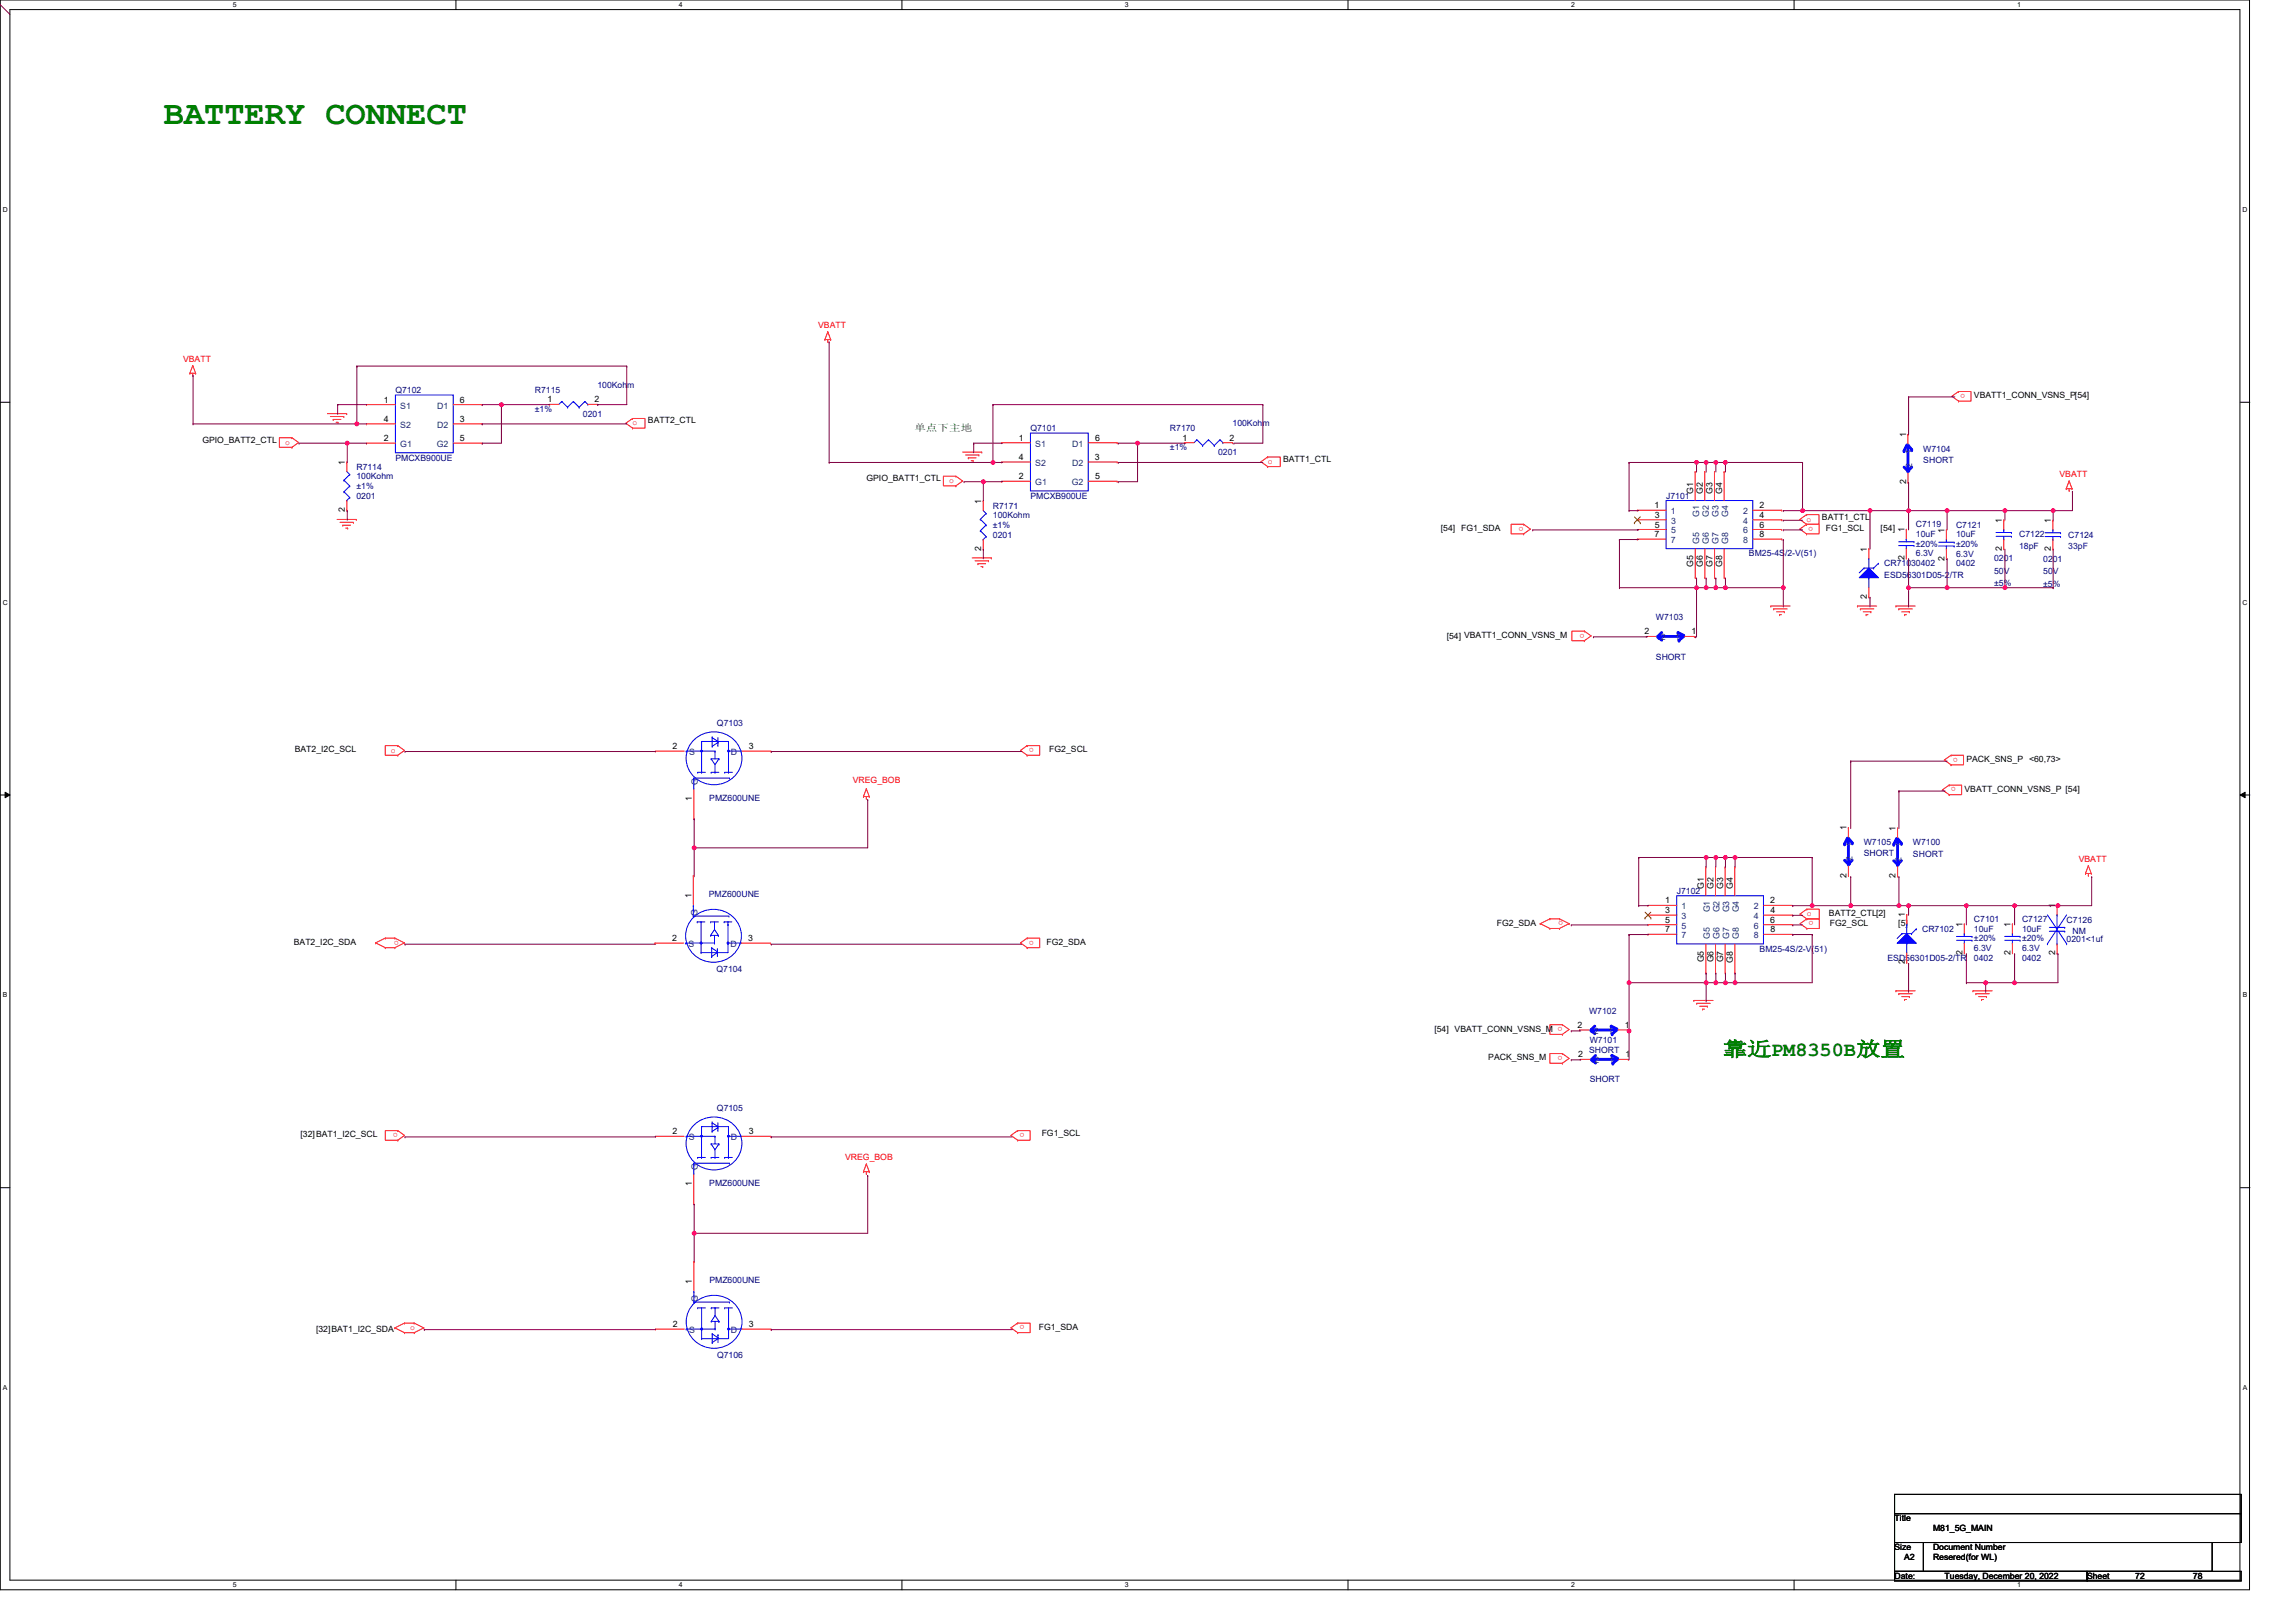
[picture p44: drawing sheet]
<svg xmlns="http://www.w3.org/2000/svg" width="297mm" height="210mm" viewBox="0 0 297 210" stroke-linecap="round" stroke-linejoin="round" font-family="sans-serif">
<defs><g id="words">
<text font-size="4.4" fill="#008000" x="21.2" y="16.1">BATTERY CONNECT</text>
<text font-size="2.6" fill="#008000" x="222.9" y="136.7">级级PM8350B级级</text>
<text font-size="1.2" fill="#008000" x="118.3" y="55.8">网网电电电</text>
<g font-size="1.1" fill="#f00">
<text x="23.7" y="46.8">VBATT</text>
<text x="105.9" y="42.5">VBATT</text>
<text x="254.2" y="51" transform="rotate(180 254.2 51)">o</text>
<text x="36.9" y="57.5">o</text>
<text x="81.8" y="55">o</text>
<text x="122.8" y="62.5">o</text>
<text x="164" y="60">o</text>
<text x="266.4" y="61.7">VBATT</text>
<text x="197.1" y="68.2" transform="rotate(180 197.1 68.2)">o</text>
<text x="233.7" y="67.5">o</text>
<text x="234.6" y="68.2" transform="rotate(180 234.6 68.2)">o</text>
<text x="205" y="82" transform="rotate(180 205 82)">o</text>
<text x="50.6" y="97.4">o</text>
<text x="110.3" y="101.3">VREG_BOB</text>
<text x="133.8" y="96.8" transform="rotate(180 133.8 96.8)">o</text>
<text x="253" y="101.9" transform="rotate(180 253 101.9)">o</text>
<text x="253.3" y="98" transform="rotate(180 253.3 98)">o</text>
<text x="268.9" y="111.5">VBATT</text>
<text x="202.2" y="119.2" transform="rotate(180 202.2 119.2)">o</text>
<text x="233.7" y="118.5">o</text>
<text x="234.6" y="119.2" transform="rotate(180 234.6 119.2)">o</text>
<text x="51.6" y="121.7" transform="rotate(180 51.6 121.7)">o</text>
<text x="133.8" y="121.7" transform="rotate(180 133.8 121.7)">o</text>
<text x="202.1" y="132.9" transform="rotate(180 202.1 132.9)">o</text>
<text x="202.1" y="136.7" transform="rotate(180 202.1 136.7)">o</text>
<text x="51.5" y="146.6" transform="rotate(180 51.5 146.6)">o</text>
<text x="132.5" y="146.6" transform="rotate(180 132.5 146.6)">o</text>
<text x="109.3" y="150.1">VREG_BOB</text>
<text x="53.1" y="172.1">o</text>
<text x="132.5" y="171.5" transform="rotate(180 132.5 171.5)">o</text>
</g>
<g font-size="1.1">
<text x="49.7" y="52.1">1</text>
<text x="59.5" y="52.1">6</text>
<text x="70.8" y="52.1">1</text>
<text x="76.9" y="52.1">2</text>
<text x="255.4" y="51.5">VBATT1_CONN_VSNS_P[54]</text>
<text x="26.2" y="57.3">GPIO_BATT2_CTL</text>
<text x="49.7" y="57.1">2</text>
<text x="49.7" y="54.6">4</text>
<text x="59.5" y="54.6">3</text>
<text x="59.5" y="57.1">5</text>
<text x="83.8" y="54.8">BATT2_CTL</text>
<text x="131.8" y="57">1</text>
<text x="131.8" y="59.5">4</text>
<text x="141.7" y="59.5">3</text>
<text x="141.7" y="57">6</text>
<text x="153" y="57">1</text>
<text x="159.1" y="57">2</text>
<text x="166" y="59.8">BATT1_CTL</text>
<text x="246.6" y="56.6" transform="rotate(-90 246.6 56.6)">1</text>
<text x="44.6" y="60.2" transform="rotate(-90 44.6 60.2)">1</text>
<text x="112.1" y="62.3">GPIO_BATT1_CTL</text>
<text x="126.9" y="65.2" transform="rotate(-90 126.9 65.2)">1</text>
<text x="131.8" y="62">2</text>
<text x="141.7" y="62">5</text>
<text x="214.1" y="65.8">1</text>
<text x="219.1" y="63.9" transform="rotate(-90 219.1 63.9)">G1</text>
<text x="220.3" y="63.9" transform="rotate(-90 220.3 63.9)">G2</text>
<text x="221.6" y="63.9" transform="rotate(-90 221.6 63.9)">G3</text>
<text x="222.8" y="63.9" transform="rotate(-90 222.8 63.9)">G4</text>
<text x="227.6" y="65.8">2</text>
<text x="246.6" y="62.7" transform="rotate(-90 246.6 62.7)">2</text>
<text x="44.6" y="66.3" transform="rotate(-90 44.6 66.3)">2</text>
<text x="126.9" y="71.3" transform="rotate(-90 126.9 71.3)">2</text>
<text x="186.4" y="68.7">[54] FG1_SDA</text>
<text x="214.1" y="69.5">7</text>
<text x="214.1" y="67">3</text>
<text x="214.1" y="68.3">5</text>
<text x="227.6" y="68.3">6</text>
<text x="227.6" y="67">4</text>
<text x="227.6" y="69.5">8</text>
<text x="235.7" y="67.2">BATT1_CTL</text>
<text x="236.2" y="68.7">FG1_SCL</text>
<text x="241.5" y="71.4" transform="rotate(-90 241.5 71.4)">1</text>
<text x="243.3" y="68.7">[54]</text>
<text x="246.4" y="68.9" transform="rotate(-90 246.4 68.9)">1</text>
<text x="251.6" y="68.9" transform="rotate(-90 251.6 68.9)">1</text>
<text x="259" y="67.7" transform="rotate(-90 259 67.7)">1</text>
<text x="259" y="71.3" transform="rotate(-90 259 71.3)">2</text>
<text x="265.3" y="67.7" transform="rotate(-90 265.3 67.7)">1</text>
<text x="265.3" y="71.3" transform="rotate(-90 265.3 71.3)">2</text>
<text x="219.1" y="73.4" transform="rotate(-90 219.1 73.4)">G5</text>
<text x="220.3" y="73.4" transform="rotate(-90 220.3 73.4)">G6</text>
<text x="221.6" y="73.4" transform="rotate(-90 221.6 73.4)">G7</text>
<text x="222.8" y="73.4" transform="rotate(-90 222.8 73.4)">G8</text>
<text x="241.5" y="77.5" transform="rotate(-90 241.5 77.5)">2</text>
<text x="246.4" y="72.5" transform="rotate(-90 246.4 72.5)">2</text>
<text x="251.6" y="72.5" transform="rotate(-90 251.6 72.5)">2</text>
<text x="187.2" y="82.7">[54] VBATT1_CONN_VSNS_M</text>
<text x="212.7" y="82.1">2</text>
<text x="218.8" y="82.1">1</text>
<text x="38.1" y="97.4">BAT2_I2C_SCL</text>
<text x="87" y="97">2</text>
<text x="96.9" y="97">3</text>
<text x="135.8" y="97.4">FG2_SCL</text>
<text x="254.4" y="98.6">PACK_SNS_P &lt;60,73&gt;</text>
<text x="89.5" y="103.7" transform="rotate(-90 89.5 103.7)">1</text>
<text x="238.9" y="107.5" transform="rotate(-90 238.9 107.5)">1</text>
<text x="245.2" y="107.5" transform="rotate(-90 245.2 107.5)">1</text>
<text x="254.2" y="102.5">VBATT_CONN_VSNS_P [54]</text>
<text x="238.9" y="113.6" transform="rotate(-90 238.9 113.6)">2</text>
<text x="245.2" y="113.6" transform="rotate(-90 245.2 113.6)">2</text>
<text x="89.4" y="116.2" transform="rotate(-90 89.4 116.2)">1</text>
<text x="193.7" y="119.8">FG2_SDA</text>
<text x="215.4" y="116.9">1</text>
<text x="215.4" y="118.2">3</text>
<text x="215.4" y="119.4">5</text>
<text x="220.4" y="115.1" transform="rotate(-90 220.4 115.1)">G1</text>
<text x="221.7" y="115.1" transform="rotate(-90 221.7 115.1)">G2</text>
<text x="222.9" y="115.1" transform="rotate(-90 222.9 115.1)">G3</text>
<text x="224.2" y="115.1" transform="rotate(-90 224.2 115.1)">G4</text>
<text x="229" y="116.9">2</text>
<text x="229" y="119.4">6</text>
<text x="229" y="118.2">4</text>
<text x="236.6" y="118.5">BATT2_CTL[2]</text>
<text x="236.7" y="119.8">FG2_SCL</text>
<text x="245.6" y="119.8">[5]</text>
<text x="246.4" y="118.7" transform="rotate(-90 246.4 118.7)">1</text>
<text x="253.9" y="119.9" transform="rotate(-90 253.9 119.9)">1</text>
<text x="260.1" y="119.9" transform="rotate(-90 260.1 119.9)">1</text>
<text x="265.9" y="117.5" transform="rotate(-90 265.9 117.5)">1</text>
<text x="38" y="122.3">BAT2_I2C_SDA</text>
<text x="87" y="121.8">2</text>
<text x="96.8" y="121.8">3</text>
<text x="135.4" y="122.3">FG2_SDA</text>
<text x="215.4" y="120.7">7</text>
<text x="220.4" y="124.6" transform="rotate(-90 220.4 124.6)">G5</text>
<text x="221.7" y="124.6" transform="rotate(-90 221.7 124.6)">G6</text>
<text x="222.9" y="124.6" transform="rotate(-90 222.9 124.6)">G7</text>
<text x="224.2" y="124.6" transform="rotate(-90 224.2 124.6)">G8</text>
<text x="229" y="120.7">8</text>
<text x="246.4" y="124.8" transform="rotate(-90 246.4 124.8)">2</text>
<text x="253.9" y="123.6" transform="rotate(-90 253.9 123.6)">2</text>
<text x="260.1" y="123.6" transform="rotate(-90 260.1 123.6)">2</text>
<text x="265.9" y="123.6" transform="rotate(-90 265.9 123.6)">2</text>
<text x="185.6" y="133.5">[54] VBATT_CONN_VSNS_M</text>
<text x="192.5" y="137.2">PACK_SNS_M</text>
<text x="204.1" y="133">2</text>
<text x="204.2" y="136.8">2</text>
<text x="210.2" y="133">1</text>
<text x="210.3" y="136.8">1</text>
<text x="38.9" y="147.2">[32]BAT1_I2C_SCL</text>
<text x="87" y="146.8">2</text>
<text x="96.9" y="146.8">3</text>
<text x="134.8" y="147.1">FG1_SCL</text>
<text x="89.5" y="153.5" transform="rotate(-90 89.5 153.5)">1</text>
<text x="89.5" y="166.1" transform="rotate(-90 89.5 166.1)">1</text>
<text x="40.9" y="172.3">[32]BAT1_I2C_SDA</text>
<text x="87" y="171.7">2</text>
<text x="96.9" y="171.7">3</text>
<text x="134.4" y="172.1">FG1_SDA</text>
<text x="245.1" y="196.9">Title</text>
<text x="245.1" y="200.6">Size</text>
<text x="246.4" y="201.9">A2</text>
<text x="250.1" y="200.6">Document Number</text>
<text x="250.1" y="201.9">Resered(for WL)</text>
<text x="250.1" y="198.1">M81_5G_MAIN</text>
<text x="245.1" y="204.4">Date:</text>
<text x="251.6" y="204.4">Tuesday, December 20, 2022</text>
<text x="270" y="204.4">Sheet</text>
<text x="276.2" y="204.4">72</text>
<text x="283.7" y="204.4">78</text>
</g>
<g font-size="1.1" fill="#000080">
<text x="51.2" y="50.9">Q7102</text>
<text x="69.2" y="50.8">R7115</text>
<text x="69.2" y="53.3">±1%</text>
<text x="75.4" y="54">0201</text>
<text x="77.3" y="50.2">100Kohm</text>
<text x="51.2" y="59.6">PMCXB900UE</text>
<text x="133.3" y="55.8">Q7101</text>
<text x="151.4" y="55.8">R7170</text>
<text x="151.4" y="58.3">±1%</text>
<text x="157.6" y="58.9">0201</text>
<text x="159.5" y="55.2">100Kohm</text>
<text x="248.8" y="58.5">W7104</text>
<text x="248.8" y="60">SHORT</text>
<text x="46.1" y="60.8">R7114</text>
<text x="46.1" y="62">100Kohm</text>
<text x="46.1" y="63.3">±1%</text>
<text x="46.1" y="64.5">0201</text>
<text x="128.5" y="65.8">R7171</text>
<text x="133.3" y="64.5">PMCXB900UE</text>
<text x="215.6" y="64.5">J7101</text>
<text x="128.5" y="67.1">100Kohm</text>
<text x="128.5" y="68.3">±1%</text>
<text x="128.5" y="69.6">0201</text>
<text x="247.9" y="68.2">C7119</text>
<text x="247.9" y="69.5">10uF</text>
<text x="247.9" y="72">6.3V</text>
<text x="247.9" y="70.7">±20%</text>
<text x="253.1" y="68.3">C7121</text>
<text x="253.1" y="69.6">10uF</text>
<text x="253.1" y="70.8">±20%</text>
<text x="261.2" y="69.5">C7122</text>
<text x="261.2" y="71">18pF</text>
<text x="267.6" y="69.6">C7124</text>
<text x="267.6" y="71.1">33pF</text>
<text x="226.3" y="72">BM25-4S/2-V(51)</text>
<text x="243.8" y="73.3">CR71030402</text>
<text x="243.8" y="74.8">ESD56301D05-2/TR</text>
<text x="253.1" y="73.3">0402</text>
<text x="253.1" y="72">6.3V</text>
<text x="258" y="72.7">0201</text>
<text x="258" y="74.3">50V</text>
<text x="258" y="75.9">±5%</text>
<text x="264.3" y="72.7">0201</text>
<text x="264.3" y="74.3">50V</text>
<text x="264.3" y="75.9">±5%</text>
<text x="214.2" y="80.2">W7103</text>
<text x="214.2" y="85.4">SHORT</text>
<text x="92.8" y="94">Q7103</text>
<text x="91.8" y="103.7">PMZ600UNE</text>
<text x="241.1" y="109.3">W7105</text>
<text x="241.1" y="110.8">SHORT</text>
<text x="247.5" y="109.4">W7100</text>
<text x="247.5" y="110.9">SHORT</text>
<text x="91.7" y="116.1">PMZ600UNE</text>
<text x="216.9" y="115.7">J7102</text>
<text x="255.4" y="119.3">C7101</text>
<text x="261.6" y="119.3">C7127</text>
<text x="267.4" y="119.4">C7126</text>
<text x="92.7" y="125.8">Q7104</text>
<text x="227.6" y="123.2">BM25-4S/2-V(51)</text>
<text x="244.2" y="124.3">ESD56301D05-2/TR</text>
<text x="248.7" y="120.6">CR7102</text>
<text x="255.4" y="120.6">10uF</text>
<text x="255.4" y="124.3">0402</text>
<text x="255.4" y="123.1">6.3V</text>
<text x="255.4" y="121.8">±20%</text>
<text x="261.6" y="120.6">10uF</text>
<text x="261.6" y="124.3">0402</text>
<text x="261.6" y="123.1">6.3V</text>
<text x="261.6" y="121.8">±20%</text>
<text x="267.4" y="121.9">0201&lt;1uf</text>
<text x="268.1" y="120.9">NM</text>
<text x="205.6" y="131.2">W7102</text>
<text x="205.6" y="136.3">SHORT</text>
<text x="205.7" y="135">W7101</text>
<text x="92.8" y="143.8">Q7105</text>
<text x="205.7" y="140.1">SHORT</text>
<text x="91.8" y="153.5">PMZ600UNE</text>
<text x="91.8" y="166">PMZ600UNE</text>
<text x="92.8" y="175.7">Q7106</text>
</g>
<g font-size="1.1" fill="#004080">
<text x="51.8" y="52.9">S1</text>
<text x="56.6" y="52.9">D1</text>
<text x="51.8" y="57.9">G1</text>
<text x="51.8" y="55.4">S2</text>
<text x="56.5" y="57.9">G2</text>
<text x="56.6" y="55.4">D2</text>
<text x="133.9" y="57.8">S1</text>
<text x="138.7" y="57.8">D1</text>
<text x="247.4" y="58.7" transform="rotate(-90 247.4 58.7)">1</text>
<text x="133.9" y="62.8">G1</text>
<text x="133.9" y="60.3">S2</text>
<text x="138.7" y="62.8">G2</text>
<text x="138.7" y="60.3">D2</text>
<text x="247.4" y="60.6" transform="rotate(-90 247.4 60.6)">2</text>
<text x="216.2" y="66.5">1</text>
<text x="216.2" y="70.3">7</text>
<text x="216.2" y="67.8">3</text>
<text x="216.2" y="69">5</text>
<text x="219.8" y="66.9" transform="rotate(-90 219.8 66.9)">G1</text>
<text x="219.8" y="70.4" transform="rotate(-90 219.8 70.4)">G5</text>
<text x="221.1" y="66.9" transform="rotate(-90 221.1 66.9)">G2</text>
<text x="221.1" y="70.4" transform="rotate(-90 221.1 70.4)">G6</text>
<text x="222.3" y="66.9" transform="rotate(-90 222.3 66.9)">G3</text>
<text x="222.3" y="70.4" transform="rotate(-90 222.3 70.4)">G7</text>
<text x="223.6" y="66.9" transform="rotate(-90 223.6 66.9)">G4</text>
<text x="223.6" y="70.4" transform="rotate(-90 223.6 70.4)">G8</text>
<text x="225.5" y="66.5">2</text>
<text x="225.5" y="69">6</text>
<text x="225.5" y="67.8">4</text>
<text x="225.5" y="70.3">8</text>
<text x="214.9" y="82.9">2</text>
<text x="216.7" y="82.9">1</text>
<text x="89.1" y="97.7">S</text>
<text x="90.3" y="101.6" transform="rotate(-90 90.3 101.6)">G</text>
<text x="94.6" y="97.7">D</text>
<text x="239.7" y="109.6" transform="rotate(-90 239.7 109.6)">1</text>
<text x="239.7" y="111.5" transform="rotate(-90 239.7 111.5)">2</text>
<text x="246" y="109.6" transform="rotate(-90 246 109.6)">1</text>
<text x="246" y="111.5" transform="rotate(-90 246 111.5)">2</text>
<text x="90.2" y="118.6" transform="rotate(-90 90.2 118.6)">G</text>
<text x="217.5" y="117.7">1</text>
<text x="217.6" y="118.9">3</text>
<text x="221.2" y="118.1" transform="rotate(-90 221.2 118.1)">G1</text>
<text x="222.5" y="118.1" transform="rotate(-90 222.5 118.1)">G2</text>
<text x="223.7" y="118.1" transform="rotate(-90 223.7 118.1)">G3</text>
<text x="225" y="118.1" transform="rotate(-90 225 118.1)">G4</text>
<text x="226.9" y="117.7">2</text>
<text x="226.9" y="118.9">4</text>
<text x="89.1" y="122.6">S</text>
<text x="94.5" y="122.6">D</text>
<text x="217.5" y="121.4">7</text>
<text x="217.6" y="120.2">5</text>
<text x="221.2" y="121.5" transform="rotate(-90 221.2 121.5)">G5</text>
<text x="222.5" y="121.5" transform="rotate(-90 222.5 121.5)">G6</text>
<text x="223.7" y="121.6" transform="rotate(-90 223.7 121.6)">G7</text>
<text x="225" y="121.6" transform="rotate(-90 225 121.6)">G8</text>
<text x="226.9" y="120.2">6</text>
<text x="226.9" y="121.4">8</text>
<text x="206.2" y="133.8">2</text>
<text x="206.3" y="137.6">2</text>
<text x="208.1" y="133.8">1</text>
<text x="208.2" y="137.6">1</text>
<text x="89.1" y="147.6">S</text>
<text x="94.6" y="147.6">D</text>
<text x="90.3" y="151.4" transform="rotate(-90 90.3 151.4)">G</text>
<text x="89.2" y="172.5">S</text>
<text x="90.3" y="168.5" transform="rotate(-90 90.3 168.5)">G</text>
<text x="94.6" y="172.5">D</text>
</g>
<g font-size=".9">
<text x="30.1" y=".9">5</text>
<text x="87.8" y=".9">4</text>
<text x="145.5" y=".9">3</text>
<text x="203.2" y=".9">2</text>
<text x="261" y=".9">1</text>
<text x=".3" y="27.4">D</text>
<text x="290.1" y="27.4">D</text>
<text x=".3" y="78.3">C</text>
<text x="290.1" y="78.3">C</text>
<text x=".3" y="129.1">B</text>
<text x="290.1" y="129.1">B</text>
<text x=".3" y="179.9">A</text>
<text x="290.1" y="179.9">A</text>
<text x="30.1" y="205.4">5</text>
<text x="87.8" y="205.4">4</text>
<text x="145.5" y="205.4">3</text>
<text x="203.2" y="205.4">2</text>
<text x="261" y="205.4">1</text>
</g>
</g></defs>
<path d="M0 0h291v205.7h-291zM1.3 1.2h288.5v203.3h-288.5z" fill="none" stroke="#000" stroke-width=".13"/>
<g fill="#fff">
<path d="M30.1 .1h.5v1h-.5z"/>
<path d="M30.1 204.6h.5v1h-.5z"/>
</g>
<path d="M59 0v1.2M59 204.5v1.2" fill="none" stroke="#000" stroke-width=".13"/>
<g fill="#fff">
<path d="M87.8 .1h.5v1h-.5z"/>
<path d="M87.8 204.6h.5v1h-.5z"/>
</g>
<path d="M116.7 0v1.2M116.7 204.5v1.2" fill="none" stroke="#000" stroke-width=".13"/>
<g fill="#fff">
<path d="M145.5 .1h.5v1h-.5z"/>
<path d="M145.5 204.6h.5v1h-.5z"/>
</g>
<path d="M174.4 0v1.2M174.4 204.5v1.2" fill="none" stroke="#000" stroke-width=".13"/>
<g fill="#fff">
<path d="M203.2 .1h.5v1h-.5z"/>
<path d="M203.2 204.6h.5v1h-.5z"/>
</g>
<path d="M232.1 0v1.2M232.1 204.5v1.2" fill="none" stroke="#000" stroke-width=".13"/>
<g fill="#fff">
<path d="M261 .1h.5v1h-.5z"/>
<path d="M261 204.6h.5v1h-.5z"/>
<path d="M.3 26.6h.7v1h-.7z"/>
<path d="M290.1 26.6h.7v1h-.7z"/>
<path d="M.3 77.5h.7v1h-.7z"/>
<path d="M290.1 77.5h.7v1h-.7z"/>
</g>
<path d="M0 52.1h1.3M289.8 52.1h1.3" fill="none" stroke="#000" stroke-width=".13"/>
<g fill="#fff">
<path d="M.3 128.3h.6v1h-.6z"/>
<path d="M290.1 128.3h.6v1h-.6z"/>
</g>
<path d="M0 102.9h1.3M.7 102.5l.6 .4-.6 .3zM289.8 102.9l.7-.4v.7zM289.8 102.9h1.3" fill="none" stroke="#000" stroke-width=".13"/>
<path d="M.7 102.5l.6 .4-.6 .3zM289.8 102.9l.7-.4v.7z" fill="#000"/>
<g fill="#fff">
<path d="M.3 179.1h.6v1h-.6z"/>
<path d="M290.1 179.1h.6v1h-.6z"/>
</g>
<path d="M0 153.7h1.3M289.8 153.7h1.3M245.1 193.4h44.8v2.5h-44.8zM245.1 195.9h44.8v3.7h-44.8zM245.1 199.6h3.7v3.7h-3.7zM245.1 199.6h3.7v3.8h-3.7zM248.8 199.6h37.4v3.7h-37.4zM248.8 199.6h37.4v3.8h-37.4zM245.1 203.3h24.9v1.3h-24.9zM245.1 203.4h24.9v1.2h-24.9zM270 203.3h19.9v1.3h-19.9zM270 203.4h19.9v1.2h-19.9z" fill="none" stroke="#000" stroke-width=".13"/>
<g fill="none" stroke="#f00" stroke-width=".13">
<path d="M24.6 48.3h.1M24.6 48.3h.7M24.9 48.5h.1M24.9 47.3h.1M24.9 48.3v.2M24.9 47.3l-.3 1M24.9 47.3l.4 1M25.3 48.3h.1M37.8 56.6h.1M37.8 57.9h.1M37.8 56.6h-1.7v1.3h1.7M37.8 56.6l.8 .7-.8 .6"/>
<path d="M42.4 53.5h2.5M42.7 53.9h1.8M43.1 54.3h.1M43.1 54.3h1M43.5 54.7h.2M43.7 54.7h.1M44.5 53.9h.1M44.9 53.5h.1M81.8 54.2h.1M81.8 55.4h.1M81.8 54.2h1.6v1.2h-1.6M81.8 54.2l-.8 .6 .8 .6"/>
<path d="M106.7 43.9h.1M106.7 43.9h.8M107.1 44.2h.1M107.1 42.9h.1M107.1 43.9v.3M107.1 42.9l-.4 1M107.1 42.9l.4 1M107.5 43.9h.1M124.5 58.5h2.5M124.9 58.9h1.7M125.3 59.3h.1M125.3 59.3h1"/>
<path d="M125.6 59.6h.3M125.9 59.6h.1M126.6 58.9h.1M127 58.5h.1M164 59.1h.1M164 59.1h1.6v1.3h-1.6M164 59.1l-.9 .7 .9 .6M253.4 51.9h.1M253.4 50.7h.1M253.4 50.7h1.6v1.2h-1.6M253.4 50.7l-.9 .6 .9 .6M43.6 67.2h2.5"/>
<path d="M44 67.6h1.7M44.4 68h.1M44.4 68h1M44.7 68.3h.3M45 68.3h.1M45.7 67.6h.1M46.1 67.2h.1M123.7 61.6h.1M123.7 62.9h.1M123.7 61.6h-1.6v1.3h1.6M123.7 61.6l.8 .7-.8 .6M125.8 72.2h2.5"/>
<path d="M126.1 72.6h1.8M126.5 73h.1M126.5 73h1M126.9 73.3h.2M127.1 73.3h.1M127.9 72.6h.1M128.3 72.2h.1M164 60.4h.1M197.1 69.1h.1M197.1 67.8h.1M197.1 67.8h-1.6v1.3h1.6M197.1 67.8l.9 .7-.9 .6"/>
<path d="M229.1 78.4h.1M229.1 78.4h2.5M229.5 78.8h.1M229.5 78.8h1.7M229.8 79.2h1M230.2 79.5h.1M230.2 79.5h.3M230.8 79.2h.1M233.7 66.6h.1M233.7 67.8h.1M233.7 66.6h1.6v1.2h-1.6M233.7 66.6l-.9 .6 .9 .6"/>
<path d="M233.7 69.1h.1M233.7 67.8h1.6v1.3h-1.6M233.7 67.8l-.9 .7 .9 .6M240.3 78.4h.1M240.3 78.4h2.5M240.7 78.8h.1M240.7 78.8h1.7M241.1 79.2h.9M241.4 79.5h.1M241.4 79.5h.3M242 79.2h.1M245.3 78.4h.1"/>
<path d="M245.3 78.4h2.5M245.7 78.8h.1M245.7 78.8h1.7M246 79.2h1M246.4 79.5h.1M246.4 79.5h.2M247 79.2h.1M267.3 63.2h.1M267.3 63.2h.8M267.7 63.5h.1M267.7 62.2h.1M267.7 63.2v.3"/>
<path d="M267.7 62.2l-.4 1M267.7 62.2l.4 1M268.1 63.2h.1M51.5 96.5h.1M51.5 97.7h.1M51.5 96.5h-1.7v1.2h1.7M51.5 96.5l.8 .6-.8 .6M132.9 97.7h.1M132.9 96.5h.1M132.9 96.5h1.6v1.2h-1.6M132.9 96.5l-.9 .6 .9 .6M205 82.9h.1"/>
<path d="M205 81.7h.1M205 81.7h-1.6v1.2h1.6M205 81.7l.8 .6-.8 .6M252.4 99h.1M252.4 97.7h.1M252.4 97.7h1.6v1.3h-1.6M252.4 97.7l-.9 .7 .9 .6M111.7 103.1h.1M111.7 103.1h.8M112.1 103.3h.1M112.1 102.1h.1M112.1 103.1v.2"/>
<path d="M112.1 102.1l-.4 1M112.1 102.1l.4 1M112.5 103.1h.1M199.3 119.5h.1M199.3 119.5l1.2 .7M200.5 118.9h.1M200.5 118.9h1.2M200.5 118.9l-1.2 .6M201.7 118.9h.1M201.7 118.9l1.3 .6M203 119.5h.1M203 119.5l-1.3 .7"/>
<path d="M233.7 117.7h.1M233.7 118.9h.1M233.7 117.7h1.7v1.2h-1.7M233.7 117.7l-.8 .6 .8 .6M233.8 118.9h.1M233.8 118.9h1.6v1.3h-1.6M233.8 118.9l-.9 .6 .9 .7M252.2 102.8h.1M252.2 101.6h.1M252.2 101.6h1.6v1.2h-1.6M252.2 101.6l-.9 .6 .9 .6M269.8 113h.1"/>
<path d="M269.8 113h.8M270.2 113.3h.1M270.2 112h.1M270.2 113v.3M270.2 112l-.4 1M270.2 112l.4 1M270.6 113h.1M48.6 122h.1M48.6 122l1.2 .6M49.8 122.6h.1M49.8 121.4h.1M49.8 122.6h1.3"/>
<path d="M49.8 121.4h1.3M49.8 121.4l-1.2 .6M51.1 122.6h.1M51.1 121.4h.1M51.1 121.4l1.2 .6M52.3 122h.1M52.3 122l-1.2 .6M132.9 122.6h.1M132.9 121.4h.1M132.9 121.4h1.6v1.2h-1.6M132.9 121.4l-.9 .6 .9 .6M200.5 120.2h.1"/>
<path d="M200.5 120.2h1.2M201.7 120.2h.1M202.1 133.9h.1M202.1 132.6h.1M202.1 132.6h-1.6v1.3h1.6M202.1 132.6l.9 .6-.9 .7M202.1 137.6h.1M202.1 136.3h.1M202.1 136.3h-1.6v1.3h1.6M202.1 136.3l.9 .7-.9 .6M219.1 129.5h.1M219.1 129.5h2.5"/>
<path d="M219.5 129.8h.1M219.5 129.8h1.8M219.9 130.2h1M220.3 130.6h.1M220.3 130.6h.2M220.9 130.2h.1M233.8 120.2h.1M245.3 128.2h.1M245.3 128.2h2.5M245.7 128.6h.1M245.7 128.6h1.7M246 129h1"/>
<path d="M246.4 129.3h.1M246.4 129.3h.3M247 129h.1M255.2 128.2h.1M255.2 128.2h2.5M255.6 128.6h.1M255.6 128.6h1.8M256 129h1M256.4 129.3h.1M256.4 129.3h.2M257 129h.1M51.5 147.6h.1"/>
<path d="M51.5 146.3h.1M51.5 146.3h-1.7v1.3h1.7M51.5 146.3l.8 .6-.8 .7M111.7 151.6h.1M111.7 151.6h.8M112.1 151.9h.1M112.1 150.6h.1M112.1 151.6v.3M112.1 150.6l.4 1M112.1 150.6l-.4 1M112.5 151.6h.1M131.7 147.6h.1"/>
<path d="M131.7 146.3h.1M131.7 146.3h1.6v1.3h-1.6M131.7 146.3l-.9 .6 .9 .7M51.1 171.8h.1M51.1 171.8l1.2 .7M52.3 171.2h.1M52.3 172.5h.1M52.3 171.2h1.3M52.3 171.2l-1.2 .6M52.3 172.5h1.3M53.6 171.2h.1M53.6 172.5h.1"/>
<path d="M53.6 171.2l1.2 .6M54.8 171.8h.1M54.8 171.8l-1.2 .7M131.7 172.5h.1M131.7 171.2h.1M131.7 171.2h1.6v1.3h-1.6M131.7 171.2l-.9 .6 .9 .7"/>
</g>
<path d="M0 .6h.1M0 .6l1.3 1.3" fill="none" stroke="#800040" stroke-width=".13"/>
<path d="M239.6 111.3l-.3 .4" fill="none" stroke="#00f" stroke-width=".37"/>
<circle cx="239.3" cy="111.7" r=".18" fill="#00f"/>
<path d="M238.6 111.3l.5 .5" fill="none" stroke="#00f" stroke-width=".37"/>
<circle cx="239.1" cy="111.8" r=".18" fill="#00f"/>
<path d="M239.1 108.7v2.7" fill="none" stroke="#00f" stroke-width=".37"/>
<circle cx="239.1" cy="111.4" r=".18" fill="#00f"/>
<path d="M239.1 108.5l.5 .6" fill="none" stroke="#00f" stroke-width=".37"/>
<circle cx="239.6" cy="109.1" r=".18" fill="#00f"/>
<path d="M239 108.5l-.4 .7" fill="none" stroke="#00f" stroke-width=".37"/>
<circle cx="238.6" cy="109.2" r=".18" fill="#00f"/>
<path d="M239.1 107.1h.1M239.1 107.1v1.2M239.1 113.3h.1M239.1 112.1v1.2" fill="none" stroke="#f00" stroke-width=".13"/>
<g fill="none" stroke="#00f" stroke-width=".13">
<path d="M89.7 118.4h.1M89.7 118.6h.1M89.7 117.2h.1M89.7 117.2v1.4M89.7 118.6h4.6M89.8 118.7a3.6 3.6 0 0 1 4.1-.7 3.6 3.6 0 0 1 1.9 3.8 3.6 3.6 0 0 1-3.8 2.7 3.6 3.6 0 0 1-3.3-3.4 3.3 3.3 0 0 1 1.1-2.4zM90.2 119.3h.1M90.2 119.3h1M90.7 119.3h.1M90.7 119.3v4M91.9 119.3h.1M91.9 119.3h1"/>
<path d="M92.4 119.3h.1M92.4 119.3v1M93.7 119.3h.1M93.7 119.3h1M94.2 119.3h.1M94.2 119.7h.1M94.2 119.3v4h-3.5M94.3 118.6h.1M88.7 122h.1M88.7 122h3.7M90.7 123.3h.1M91.9 121h.1"/>
<path d="M91.9 121h1M92.1 123.8h.1M92.1 122.7h.1M92.1 122.7v1.2M92.1 122.7l.7 .5M92.4 122h.1M92.4 120.3l.5 .7M92.4 121v1M92.4 120.3l-.5 .7M92.8 123.2h.1M92.8 122.8h.1M92.8 123.3l-.7 .5"/>
<path d="M92.8 122.8v1M92.9 121h.1M94.2 122h.1M94.2 122h1.7"/>
</g>
<circle cx="94.2" cy="122" r=".12" fill="#00f"/>
<circle cx="94.2" cy="122" r=".12" fill="none" stroke="#00f" stroke-width=".13"/>
<circle cx="90.7" cy="122" r=".12" fill="#00f"/>
<g fill="none" stroke="#00f" stroke-width=".13">
<path d="M133.3 56.1h7.5v7.4h-7.5zM154.8 56.9h.1M154.8 56.9l-.3 .4M154.8 56.9l.8 .8M155.6 57.7h.1M156.3 56.9h.1M156.3 56.9l-.7 .8M156.3 56.9l.8 .8M157.1 57.7h.1M157.8 56.9h.1M157.8 56.9l-.7 .8M157.8 56.9l.4 .4"/>
<path d="M158.2 57.3h.1M44.5 62.1h.1M44.5 63.6h.1M44.5 62.1l.7 .8M44.5 63.6l.7 .8M44.9 64.8h.1M44.9 61l.3 .4M45.2 61.4h.1M45.2 62.9h.1M45.2 64.4h.1M45.2 61.4l-.7 .7M45.2 62.9l-.7 .7"/>
<path d="M45.2 64.4l-.3 .4M245.6 70.1h2M245.6 70.6h2M246.6 69.7h.1M246.6 71h.1M246.6 69.7v.4M246.6 70.6v.4M247.6 70.1h.1M247.6 70.6h.1M253.1 121.2h2M253.1 121.7h2M254.1 120.8h.1"/>
<path d="M254.1 122.1h.1M254.1 120.8v.4M254.1 121.7v.4M255.1 121.2h.1M255.1 121.7h.1M259.3 121.2h2M259.3 121.7h2M260.3 120.8h.1M260.3 122.1h.1M260.3 120.8v.4M260.3 121.7v.4M261.3 121.2h.1"/>
<path d="M261.3 121.7h.1"/>
<circle cx="90.7" cy="122" r=".12"/>
</g>
<g fill="none" stroke="#f00" stroke-width=".13">
<path d="M44.9 59.8h.1M44.9 59.8v1.2M129.6 57.3h.1M129.6 57.3h3.7M129.6 59.8h.1M129.6 59.8h3.7M140.8 59.8h3.7M140.8 57.3h3.7M144.5 59.8h.1M144.5 57.3h.1M153.2 57.3h.1M153.2 57.3h1.3"/>
<path d="M158.2 57.3h1.3M159.5 57.3h.1M44.9 66h.1M44.9 64.8v1.2M129.6 62.3h.1M129.6 62.3h3.7M140.8 62.3h3.7M144.5 62.3h.1M246.6 68.5h.1M246.6 68.5v1.2M246.6 72.2h.1M246.6 71v1.2"/>
<path d="M89.7 113.3h.1M89.7 113.3v3.8M254.1 119.6h.1M254.1 119.6v1.2M260.3 119.6h.1M260.3 119.6v1.2M84.7 122h.1M84.7 122h3.8M95.9 122h3.8M99.7 122h.1M254.1 123.3h.1M254.1 122.1v1.2"/>
<path d="M260.4 123.3h.1M260.4 122.1v1.2"/>
</g>
<path d="M246.7 120.8l1.2 1.3h-2.5z" fill="#00f"/>
<path d="M246.7 119.6h.1M246.7 119.6v1.2M246.1 120.8h.1M246.1 120.8l-.7 .7M246.1 120.8h1.2M246.7 120.8l1.2 1.3h-2.5zM246.7 122.1h.1M246.7 122.1v1.2M247.3 120.8h.1M247.9 120.2h.1M247.9 120.2l-.6 .6" fill="none" stroke="#00f" stroke-width=".13"/>
<path d="M246.7 118.3h.1M246.7 118.3v1.3M246.7 124.6h.1M246.7 123.3v1.3" fill="none" stroke="#f00" stroke-width=".13"/>
<path d="M206 133.4l.3 .4" fill="none" stroke="#00f" stroke-width=".37"/>
<circle cx="206" cy="133.4" r=".18" fill="#00f"/>
<path d="M206.3 132.8l-.5 .5" fill="none" stroke="#00f" stroke-width=".37"/>
<circle cx="205.8" cy="133.3" r=".18" fill="#00f"/>
<path d="M206.2 133.3h2.7" fill="none" stroke="#00f" stroke-width=".37"/>
<circle cx="206.2" cy="133.3" r=".18" fill="#00f"/>
<path d="M209.2 133.3l-.6 .5" fill="none" stroke="#00f" stroke-width=".37"/>
<circle cx="208.6" cy="133.8" r=".18" fill="#00f"/>
<path d="M208.4 132.8l.8 .4" fill="none" stroke="#00f" stroke-width=".37"/>
<circle cx="208.4" cy="132.8" r=".18" fill="#00f"/>
<g fill="none" stroke="#f00" stroke-width=".13">
<path d="M211.8 66h.1M211.8 66h3.8M211.8 69.8h.1M211.8 69.8h3.8M211.8 67.3h.1M211.8 67.3h3.8M211.8 68.5h.1M211.8 68.5h3.8M219.3 61h.1M219.3 61v3.8M219.3 74.8h.1M219.3 71v3.8"/>
<path d="M220.6 61h.1M220.6 61v3.8M220.6 74.8h.1M220.6 71v3.8M221.8 61h.1M221.8 61v3.8M221.8 74.8h.1M221.8 71v3.8M223.1 61h.1M223.1 61v3.8M223.1 74.8h.1M223.1 71v3.8"/>
<path d="M226.8 66h3.7M226.8 68.5h3.7M226.8 67.3h3.7M226.8 69.8h3.7M230.5 66h.1M230.5 68.5h.1M230.5 67.3h.1M230.5 69.8h.1M204.3 133.3h.1M204.3 133.3h1.3M209.3 133.3h1.3M210.6 133.3h.1"/>
</g>
<path d="M215.6 64.8h11.2v6.2h-11.2z" fill="none" stroke="#00f" stroke-width=".13"/>
<path d="M211.4 67.7h.1M211.5 66.9l.7 .8M212.2 66.9l-.8 .8M212.2 67.7h.1" fill="none" stroke="#804000" stroke-width=".13"/>
<path d="M246 111.4l-.4 .4" fill="none" stroke="#00f" stroke-width=".37"/>
<circle cx="245.6" cy="111.8" r=".18" fill="#00f"/>
<path d="M245 111.4l.5 .5" fill="none" stroke="#00f" stroke-width=".37"/>
<circle cx="245.5" cy="111.9" r=".18" fill="#00f"/>
<path d="M245.5 108.8v2.7" fill="none" stroke="#00f" stroke-width=".37"/>
<circle cx="245.5" cy="111.5" r=".18" fill="#00f"/>
<path d="M245.5 108.5l.5 .6" fill="none" stroke="#00f" stroke-width=".37"/>
<circle cx="246" cy="109.1" r=".18" fill="#00f"/>
<path d="M245.4 108.5l-.4 .8" fill="none" stroke="#00f" stroke-width=".37"/>
<circle cx="245" cy="109.3" r=".18" fill="#00f"/>
<path d="M245.5 107.2h.1M245.5 107.2v1.2M245.5 113.4h.1M245.5 112.1v1.3" fill="none" stroke="#f00" stroke-width=".13"/>
<path d="M214.6 82.5l.4 .4" fill="none" stroke="#00f" stroke-width=".37"/>
<circle cx="214.6" cy="82.5" r=".18" fill="#00f"/>
<path d="M215 81.9l-.5 .5" fill="none" stroke="#00f" stroke-width=".37"/>
<circle cx="214.5" cy="82.4" r=".18" fill="#00f"/>
<path d="M214.8 82.4h2.8" fill="none" stroke="#00f" stroke-width=".37"/>
<circle cx="214.8" cy="82.4" r=".18" fill="#00f"/>
<path d="M217.8 82.4l-.6 .5" fill="none" stroke="#00f" stroke-width=".37"/>
<circle cx="217.2" cy="82.9" r=".18" fill="#00f"/>
<path d="M217.1 81.9l.7 .3" fill="none" stroke="#00f" stroke-width=".37"/>
<circle cx="217.1" cy="81.9" r=".18" fill="#00f"/>
<path d="M71.1 52.3h.1M71.1 52.3h1.2M76 52.3h1.3M77.3 52.3h.1M213 82.4h.1M213 82.4h1.2M218 82.4h1.2M219.2 82.4h.1" fill="none" stroke="#f00" stroke-width=".13"/>
<path d="M72.7 52h.1M72.7 52l-.4 .3M72.7 52l.7 .7M73.4 52.7h.1M74.2 52h.1M74.2 52l-.8 .7M74.2 52l.7 .7M74.9 52.7h.1M75.7 52h.1M75.7 52l-.8 .7M75.7 52l.3 .3M76 52.3h.1" fill="none" stroke="#00f" stroke-width=".13"/>
<path d="M241.8 73.5l1.2 1.3h-2.5z" fill="#00f"/>
<g fill="none" stroke="#00f" stroke-width=".13">
<path d="M241.2 73.5h.1M241.2 73.5l-.7 .6M241.2 73.5h1.2M241.8 73.5l1.2 1.3h-2.5zM241.8 74.8h.1M241.8 72.3h.1M241.8 72.3v1.2M241.8 74.8v1.2M242.4 73.5h.1M243 72.9h.1M243 72.9l-.6 .6M258.2 68.9h2"/>
<path d="M258.2 69.4h2M259.2 68.5h.1M259.2 69.8h.1M259.2 68.5v.4M259.2 69.4v.4M260.2 68.9h.1M260.2 69.4h.1M88.8 147h.1M88.8 147h3.7M89.8 150.7h.1M89.8 150.5h.1M89.8 151.9h.1"/>
<path d="M89.8 150.5v1.4M89.8 150.5h4.6M89.8 145.6a3.6 3.6 0 0 1 3.9-.8 3.6 3.6 0 0 1 2.3 3.2 3.6 3.6 0 0 1-3.6 3.4 3.6 3.6 0 0 1-3.6-3.4 3.3 3.3 0 0 1 1-2.4zM90.3 149.8h.1M90.3 149.8h1M90.8 149.8h.1M90.8 145.8h.1M90.8 145.8h3.4v4M90.8 145.8v4M92 149.8h.1M92 148h.1M92 149.8h1"/>
<path d="M92 148h1M92 148l.5 .8M92.1 145.3h.1M92.1 146.4h.1M92.1 145.3l.8 .5M92.1 145.2v1.2M92.5 149.8h.1M92.5 147h.1M92.5 147v1M92.5 148.8v1M92.9 145.9h.1M92.9 146.3h.1"/>
<path d="M92.9 145.9l-.8 .5M92.9 145.3v1M93 148h.1M93 148l-.5 .8M93.7 149.8h.1M93.7 149.8h1M94.2 149.8h.1M94.2 149.4h.1M94.2 147h.1M94.2 147h1.8M94.4 150.5h.1"/>
</g>
<path d="M241.8 77.3h.1M241.8 76v1.3M241.8 71h.1M241.8 71v1.3M259.2 67.3h.1M259.2 67.3v1.2M259.2 71h.1M259.2 69.8v1.2" fill="none" stroke="#f00" stroke-width=".13"/>
<circle cx="94.2" cy="147" r=".12" fill="#00f"/>
<circle cx="94.2" cy="147" r=".12" fill="none" stroke="#00f" stroke-width=".13"/>
<circle cx="90.8" cy="147" r=".12" fill="#00f"/>
<g fill="none" stroke="#00f" stroke-width=".13">
<path d="M88.8 97.2h.1M88.8 97.2h3.7M89.8 95.7a3.6 3.6 0 0 1 3.9-.8 3.6 3.6 0 0 1 2.3 3.2 3.6 3.6 0 0 1-3.6 3.5 3.6 3.6 0 0 1-3.6-3.5 3.3 3.3 0 0 1 1-2.4zM90.3 99.9h.1M90.3 99.9h1M90.8 99.9h.1M90.8 96h.1M90.8 96h3.4v3.9M90.8 96v3.9M92 99.9h.1M92 98.2h.1M92 99.9h1"/>
<path d="M92 98.2h1M92 98.2l.5 .7M92.1 95.5h.1M92.1 96.6h.1M92.1 95.5l.8 .5M92.1 95.3v1.3M92.5 99.9h.1M92.5 97.2h.1M92.5 97.2v1M92.5 98.9v1M92.9 96.1h.1M92.9 96.5h.1"/>
<path d="M92.9 96.1l-.8 .5M92.9 95.5v1M93 98.2h.1M93 98.2l-.5 .7M93.8 99.9h.1M93.8 99.9h.9M94.2 99.9h.1M94.2 99.6h.1M94.2 97.2h.1M94.2 97.2h1.8M89.8 100.8h.1M89.8 100.7h.1"/>
<path d="M89.8 102.1h.1M89.8 100.7v1.4M89.8 100.7h4.6M94.4 100.7h.1"/>
<circle cx="90.8" cy="147" r=".12"/>
</g>
<path d="M84.8 147h.1M84.8 147h3.7M89.8 155.8h.1M89.8 152v3.8M96 147.1h3.7M99.7 147.1h.1" fill="none" stroke="#f00" stroke-width=".13"/>
<circle cx="94.2" cy="97.2" r=".12" fill="#00f"/>
<circle cx="94.2" cy="97.2" r=".12" fill="none" stroke="#00f" stroke-width=".13"/>
<circle cx="90.8" cy="97.2" r=".12" fill="#00f"/>
<circle cx="90.8" cy="97.2" r=".12" fill="none" stroke="#00f" stroke-width=".13"/>
<path d="M84.8 97.2h.1M84.8 97.2h3.7M96 97.2h3.7M99.7 97.2h.1M89.8 105.9h.1M89.8 102.2v3.7" fill="none" stroke="#f00" stroke-width=".13"/>
<path d="M206 137.2l.4 .4" fill="none" stroke="#00f" stroke-width=".37"/>
<circle cx="206" cy="137.2" r=".18" fill="#00f"/>
<path d="M206.4 136.6l-.5 .5" fill="none" stroke="#00f" stroke-width=".37"/>
<circle cx="205.9" cy="137.1" r=".18" fill="#00f"/>
<path d="M206.3 137.1h2.7" fill="none" stroke="#00f" stroke-width=".37"/>
<circle cx="206.3" cy="137.1" r=".18" fill="#00f"/>
<path d="M209.3 137.1l-.6 .5" fill="none" stroke="#00f" stroke-width=".37"/>
<circle cx="208.7" cy="137.6" r=".18" fill="#00f"/>
<path d="M208.5 136.6l.8 .4" fill="none" stroke="#00f" stroke-width=".37"/>
<circle cx="208.5" cy="136.6" r=".18" fill="#00f"/>
<path d="M266.1 117.2h.1M266.1 117.2v1.2M204.4 137.1h.1M204.4 137.1h1.3M209.4 137.1h1.3M210.7 137.1h.1M266.1 123.4h.1M266.1 122.1v1.3" fill="none" stroke="#f00" stroke-width=".13"/>
<g fill="none" stroke="#00f" stroke-width=".13">
<path d="M264.9 118.4l2.5 3.7M266.1 118.4h.1M266.1 118.4v1.6M267.4 118.4l-2.5 3.7M264.9 122.1h.1M265.1 120h2M265.1 120.5h2M266.1 122.1h.1M266.1 120.5v1.6M267.1 120h.1M267.1 120.5h.1M267.4 122.1h.1"/>
<path d="M88.8 172h.1M88.8 172h3.7M89.8 168.4h.1M89.8 168.5h.1M89.8 167.1h.1M89.8 167.1v1.4M89.8 168.5h4.6M89.8 168.6a3.6 3.6 0 0 1 4.2-.6 3.6 3.6 0 0 1 1.9 3.7 3.6 3.6 0 0 1-3.8 2.8 3.6 3.6 0 0 1-3.3-3.4 3.3 3.3 0 0 1 1-2.5zM90.3 169.3h.1M90.3 169.3h1M90.8 169.3h.1M90.8 173.2h.1"/>
<path d="M90.8 169.3v3.9M92 169.3h.1M92 171h.1M92 169.3h1M92 171h1M92.1 173.7h.1M92.1 172.6h.1M92.1 172.6v1.3M92.1 172.6l.8 .5M92.5 169.3h.1M92.5 172h.1M92.5 170.2l.5 .8"/>
<path d="M92.5 169.3v.9M92.5 171v1M92.5 170.2l-.5 .8M92.9 173.1h.1M92.9 172.7h.1M92.9 173.2l-.8 .5M92.9 172.7v1M93 171h.1M93.8 169.3h.1M93.8 169.3h1M94.3 169.3h.1M94.3 169.6h.1"/>
<path d="M94.3 172h.1M94.3 169.3v3.9h-3.5M94.3 172h1.7M94.4 168.5h.1"/>
</g>
<circle cx="94.3" cy="172" r=".12" fill="#00f"/>
<circle cx="94.3" cy="172" r=".12" fill="none" stroke="#00f" stroke-width=".13"/>
<circle cx="90.8" cy="172" r=".12" fill="#00f"/>
<g fill="none" stroke="#00f" stroke-width=".13">
<path d="M250.8 70.2h2M250.8 70.7h2M251.8 69.8h.1M251.8 71h.1M251.8 69.8v.4M251.8 70.7v.3M252.8 70.2h.1M252.8 70.7h.1"/>
<circle cx="90.8" cy="172" r=".12"/>
</g>
<path d="M251.8 68.6h.1M251.8 68.6v1.2M251.8 72.3h.1M251.8 71v1.3M84.8 172h.1M84.8 172h3.7M89.8 163.3h.1M89.8 163.3v3.7M96 172h3.8M99.8 172h.1" fill="none" stroke="#f00" stroke-width=".13"/>
<path d="M247.3 60.4l-.3 .4" fill="none" stroke="#00f" stroke-width=".37"/>
<circle cx="247" cy="60.8" r=".18" fill="#00f"/>
<path d="M246.3 60.4l.5 .6" fill="none" stroke="#00f" stroke-width=".37"/>
<circle cx="246.8" cy="61" r=".18" fill="#00f"/>
<path d="M246.8 57.8v2.8" fill="none" stroke="#00f" stroke-width=".37"/>
<circle cx="246.8" cy="60.6" r=".18" fill="#00f"/>
<path d="M246.8 57.6l.5 .6" fill="none" stroke="#00f" stroke-width=".37"/>
<circle cx="247.3" cy="58.2" r=".18" fill="#00f"/>
<path d="M246.7 57.6l-.4 .7" fill="none" stroke="#00f" stroke-width=".37"/>
<circle cx="246.3" cy="58.3" r=".18" fill="#00f"/>
<g fill="none" stroke="#f00" stroke-width=".13">
<path d="M47.4 52.4h.1M47.4 52.4h3.8M47.4 57.4h.1M47.4 57.4h3.8M47.4 54.9h.1M47.4 54.9h3.8M58.6 54.9h3.8M58.6 57.4h3.8M58.6 52.4h3.8M62.4 54.9h.1M62.4 57.4h.1M62.4 52.4h.1"/>
<path d="M246.8 56.2h.1M246.8 56.2v1.3M127.2 64.8h.1M127.2 64.8v1.3M127.2 71.1h.1M127.2 69.8v1.3M246.8 62.4h.1M246.8 61.2v1.2M265.6 67.3h.1M265.6 67.3v1.3M265.6 71.1h.1M265.6 69.8v1.3"/>
<path d="M213.2 117.2h.1M213.2 117.2h3.7M213.2 118.4h.1M213.2 118.4h3.7M213.2 119.7h.1M213.2 119.7h3.7M220.7 112.2h.1M220.7 112.2v3.7M221.9 112.2h.1M221.9 112.2v3.7M223.2 112.2h.1M223.2 112.2v3.7"/>
<path d="M224.4 112.2h.1M224.4 112.2v3.7M228.1 117.2h3.8M228.2 119.7h3.7M228.2 118.4h3.7M231.9 117.2h.1M231.9 119.7h.1M231.9 118.4h.1M213.2 120.9h.1M213.2 120.9h3.7M220.7 125.9h.1M220.7 122.2v3.7"/>
<path d="M221.9 125.9h.1M221.9 122.2v3.7M223.2 125.9h.1M223.2 122.2v3.7M224.4 125.9h.1M224.4 122.2v3.7M228.2 120.9h3.7M231.9 120.9h.1"/>
</g>
<g fill="none" stroke="#00f" stroke-width=".13">
<path d="M51.2 51.1h7.4v7.5h-7.4zM126.8 67.2h.1M126.8 68.7h.1M126.8 67.2l.8 .7M126.8 68.7l.8 .7M127.2 69.8h.1M127.2 66.1l.4 .4M127.6 66.5h.1M127.6 67.9h.1M127.6 69.4h.1M127.6 66.5l-.8 .7M127.6 67.9l-.8 .8"/>
<path d="M127.6 69.4l-.4 .4M264.6 68.9h2M264.6 69.4h2M265.6 68.6h.1M265.6 69.8h.1M265.6 68.6v.3M265.6 69.4v.4M266.6 68.9h.1M266.6 69.4h.1M216.9 115.9h11.2v6.3h-11.2z"/>
</g>
<path d="M212.8 118.8h.1M212.8 118l.8 .8M213.6 118l-.8 .8M213.6 118.8h.1" fill="none" stroke="#804000" stroke-width=".13"/>
<path d="M210.8 59.8h.1M210.8 59.8h9.9M210.8 59.8v6.3M219.5 59.8h.1M219.5 59.8v1.3M246.9 51.4h.1M246.9 51.4h6M246.9 51.4v4.8" fill="none" stroke="#800040" stroke-width=".13"/>
<circle cx="220.7" cy="59.8" r=".25" fill="#f0f"/>
<circle cx="220.7" cy="59.8" r=".25" fill="none" stroke="#f0f" stroke-width=".13"/>
<circle cx="219.5" cy="59.8" r=".24" fill="#f0f"/>
<circle cx="219.5" cy="59.8" r=".24" fill="none" stroke="#f0f" stroke-width=".13"/>
<path d="M220.7 59.8h.1M220.7 59.8h1.3M220.7 59.8v1.3M222 59.8h.1M222 59.8v1.3" fill="none" stroke="#800040" stroke-width=".13"/>
<circle cx="222" cy="59.8" r=".24" fill="#f0f"/>
<circle cx="222" cy="59.8" r=".24" fill="none" stroke="#f0f" stroke-width=".13"/>
<path d="M222 59.8h.1M222 59.8h11.2M223.2 59.8h.1" fill="none" stroke="#800040" stroke-width=".13"/>
<circle cx="223.2" cy="59.8" r=".24" fill="#f0f"/>
<circle cx="223.2" cy="59.8" r=".24" fill="none" stroke="#f0f" stroke-width=".13"/>
<path d="M223.2 59.8h.1M223.2 59.8v1.3M233.2 59.8h.1M233.2 59.8v6.3" fill="none" stroke="#800040" stroke-width=".13"/>
<circle cx="233.2" cy="66.1" r=".25" fill="#f0f"/>
<circle cx="233.2" cy="66.1" r=".25" fill="none" stroke="#f0f" stroke-width=".13"/>
<path d="M107.3 44.3h.1M107.3 44.3v15.5M246.9 62.5h.1M246.9 62.5v3.6" fill="none" stroke="#800040" stroke-width=".13"/>
<circle cx="246.9" cy="66.1" r=".24" fill="#f0f"/>
<circle cx="246.9" cy="66.1" r=".24" fill="none" stroke="#f0f" stroke-width=".13"/>
<path d="M46.2 47.4h.1M46.2 47.4v7.5M268.1 63.6h.1M268.1 63.6v2.5" fill="none" stroke="#800040" stroke-width=".13"/>
<circle cx="46.2" cy="54.9" r=".25" fill="#f0f"/>
<circle cx="46.2" cy="54.9" r=".25" fill="none" stroke="#f0f" stroke-width=".13"/>
<path d="M46.2 47.4h.1M46.2 47.4h34.9M81.1 47.4h.1M81.1 47.4v5M210.8 66.1h.1M210.8 66.1h1.2M230.7 66.1h.1M230.7 66.1h11.2M233.2 66.1h.1" fill="none" stroke="#800040" stroke-width=".13"/>
<circle cx="241.9" cy="66.1" r=".24" fill="#f0f"/>
<circle cx="241.9" cy="66.1" r=".24" fill="none" stroke="#f0f" stroke-width=".13"/>
<path d="M241.9 66.1h.1M241.9 66.1v5M241.9 66.1h17.5M246.9 66.1h.1M246.9 66.1v2.5M251.9 66.1h.1" fill="none" stroke="#800040" stroke-width=".13"/>
<circle cx="259.4" cy="66.1" r=".24" fill="#f0f"/>
<circle cx="259.4" cy="66.1" r=".24" fill="none" stroke="#f0f" stroke-width=".13"/>
<circle cx="251.9" cy="66.1" r=".25" fill="#f0f"/>
<circle cx="251.9" cy="66.1" r=".25" fill="none" stroke="#f0f" stroke-width=".13"/>
<path d="M251.9 66.1h.1M251.9 66.1v2.5M259.4 66.1h.1M259.4 66.1h6.2" fill="none" stroke="#800040" stroke-width=".13"/>
<circle cx="265.6" cy="66.1" r=".24" fill="#f0f"/>
<circle cx="265.6" cy="66.1" r=".24" fill="none" stroke="#f0f" stroke-width=".13"/>
<g fill="none" stroke="#800040" stroke-width=".13">
<path d="M25 48.6h.1M25 48.6v6.3M43.7 52.4h.1M43.7 52.4v1.2M43.7 52.4h3.7M62.4 52.4h.1M62.4 52.4h2.5M64.9 52.4h.1M64.9 52.4v5M198.3 68.6h.1M198.3 68.6h13.7M209.5 69.8h.1"/>
<path d="M209.5 69.8v6.3M209.5 69.8h2.5M230.7 67.3h.1M230.7 68.6h.1M230.7 69.8h.1M230.7 67.3h2.5M230.7 68.6h2.5M230.7 69.8v6.3M259.4 66.1h.1M259.4 66.1v1.2M265.6 66.1h.1M265.6 66.1h2.5"/>
<path d="M265.6 66.1v1.2"/>
</g>
<circle cx="64.9" cy="52.4" r=".25" fill="#f0f"/>
<circle cx="64.9" cy="52.4" r=".25" fill="none" stroke="#f0f" stroke-width=".13"/>
<path d="M64.9 52.4h.1M64.9 52.4h6.2M77.3 52.4h.1M77.3 52.4h3.8M128.5 52.4h.1M128.5 52.4h34.9M128.5 52.4v7.4" fill="none" stroke="#800040" stroke-width=".13"/>
<circle cx="128.5" cy="59.8" r=".24" fill="#f0f"/>
<circle cx="128.5" cy="59.8" r=".24" fill="none" stroke="#f0f" stroke-width=".13"/>
<g fill="none" stroke="#800040" stroke-width=".13">
<path d="M25 54.9h.1M25 54.9h22.4M38.7 57.4h.1M38.7 57.4h6.2M44.9 57.4h.1M44.9 57.4v2.4M46.2 54.9h.1M62.4 54.9h.1M62.4 54.9h18.7M163.4 52.4h.1M163.4 52.4v5M219.5 74.8h.1"/>
<path d="M219.5 74.8v1.3M220.7 74.8h.1M220.7 74.8v1.3M222 74.8h.1M222 74.8v1.3M223.2 74.8h.1M223.2 74.8v1.3M246.9 72.3h.1M246.9 72.3v3.8M251.9 72.3h.1M251.9 72.3v3.8"/>
</g>
<circle cx="44.9" cy="57.3" r=".24" fill="#f0f"/>
<circle cx="44.9" cy="57.3" r=".24" fill="none" stroke="#f0f" stroke-width=".13"/>
<path d="M44.9 57.4h.1M44.9 57.4h2.5M62.4 57.4h.1M62.4 57.4h2.5M126 57.4h.1M126 57.4h3.7M126 57.4v1.2M144.7 57.4h.1M144.7 57.4h2.5" fill="none" stroke="#800040" stroke-width=".13"/>
<circle cx="147.2" cy="57.3" r=".24" fill="#f0f"/>
<circle cx="147.2" cy="57.3" r=".24" fill="none" stroke="#f0f" stroke-width=".13"/>
<path d="M147.2 57.4h.1M147.2 57.4v4.9M147.2 57.4h6.2M159.6 57.4h.1M159.6 57.4h3.8M209.5 76.1h.1M209.5 76.1h11.2M219.5 76.1h.1" fill="none" stroke="#800040" stroke-width=".13"/>
<circle cx="220.7" cy="76.1" r=".25" fill="#f0f"/>
<circle cx="220.7" cy="76.1" r=".25" fill="none" stroke="#f0f" stroke-width=".13"/>
<circle cx="219.5" cy="76.1" r=".24" fill="#f0f"/>
<circle cx="219.5" cy="76.1" r=".24" fill="none" stroke="#f0f" stroke-width=".13"/>
<path d="M219.5 76.1h.1M219.5 76.1v6.3M220.7 76.1h.1M220.7 76.1h2.5M222 76.1h.1" fill="none" stroke="#800040" stroke-width=".13"/>
<circle cx="223.2" cy="76.1" r=".24" fill="#f0f"/>
<circle cx="223.2" cy="76.1" r=".24" fill="none" stroke="#f0f" stroke-width=".13"/>
<circle cx="222" cy="76.1" r=".24" fill="#f0f"/>
<circle cx="222" cy="76.1" r=".24" fill="none" stroke="#f0f" stroke-width=".13"/>
<path d="M223.2 76.1h.1M223.2 76.1h7.5M230.7 76.1h.1M230.7 76.1v2.5" fill="none" stroke="#800040" stroke-width=".13"/>
<circle cx="230.7" cy="76.1" r=".25" fill="#f0f"/>
<circle cx="230.7" cy="76.1" r=".25" fill="none" stroke="#f0f" stroke-width=".13"/>
<path d="M246.9 76.1h.1M246.9 76.1h5M246.9 76.1v2.5" fill="none" stroke="#800040" stroke-width=".13"/>
<circle cx="246.9" cy="76.1" r=".24" fill="#f0f"/>
<circle cx="246.9" cy="76.1" r=".24" fill="none" stroke="#f0f" stroke-width=".13"/>
<path d="M251.9 76.1h7.5M259.4 76.1h.1" fill="none" stroke="#800040" stroke-width=".13"/>
<circle cx="251.9" cy="76.1" r=".25" fill="#f0f"/>
<circle cx="251.9" cy="76.1" r=".25" fill="none" stroke="#f0f" stroke-width=".13"/>
<circle cx="259.4" cy="76.1" r=".24" fill="#f0f"/>
<circle cx="259.4" cy="76.1" r=".24" fill="none" stroke="#f0f" stroke-width=".13"/>
<path d="M107.3 59.8h.1M107.3 59.8h22.4M128.5 59.8h.1M144.7 59.8h.1M144.7 59.8h18.7M124.7 62.3h.1M124.7 62.3h5M127.2 62.3h.1M241.9 77.3h.1M241.9 77.3v1.3" fill="none" stroke="#800040" stroke-width=".13"/>
<circle cx="127.2" cy="62.3" r=".25" fill="#f0f"/>
<circle cx="127.2" cy="62.3" r=".25" fill="none" stroke="#f0f" stroke-width=".13"/>
<g fill="none" stroke="#800040" stroke-width=".13">
<path d="M44.9 66.1h.1M44.9 66.1v1.2M127.2 62.3h.1M127.2 71.1h.1M127.2 62.3v2.5M127.2 71.1v1.2M144.7 62.3h.1M144.7 62.3h2.5M206.1 82.4h.1M206.1 82.4h7M219.4 82.4h.1M239.4 98.5h.1"/>
<path d="M239.4 98.5h12.5M239.4 98.5v8.7M212 111h.1M212 111h8.7M245.7 102.4h.1M245.7 102.4h6M245.7 102.4v4.8"/>
</g>
<circle cx="220.7" cy="111" r=".25" fill="#f0f"/>
<circle cx="220.7" cy="111" r=".25" fill="none" stroke="#f0f" stroke-width=".13"/>
<path d="M212 111h.1M212 111v6.2M220.7 111h.1M220.7 111v1.2M220.7 111h2.5M222 111h.1M222 111v1.2" fill="none" stroke="#800040" stroke-width=".13"/>
<circle cx="223.2" cy="111" r=".24" fill="#f0f"/>
<circle cx="223.2" cy="111" r=".24" fill="none" stroke="#f0f" stroke-width=".13"/>
<circle cx="222" cy="111" r=".24" fill="#f0f"/>
<circle cx="222" cy="111" r=".24" fill="none" stroke="#f0f" stroke-width=".13"/>
<path d="M223.2 111h.1M223.2 111h11.2M223.2 111v1.2M224.5 111h.1M224.5 111v1.2" fill="none" stroke="#800040" stroke-width=".13"/>
<circle cx="224.5" cy="111" r=".25" fill="#f0f"/>
<circle cx="224.5" cy="111" r=".25" fill="none" stroke="#f0f" stroke-width=".13"/>
<path d="M234.4 111h.1M234.4 111v6.2M239.4 113.5h.1M239.4 113.5v3.7M245.7 113.5h.1M245.7 113.5v3.7" fill="none" stroke="#800040" stroke-width=".13"/>
<circle cx="245.7" cy="117.2" r=".25" fill="#f0f"/>
<circle cx="245.7" cy="117.2" r=".25" fill="none" stroke="#f0f" stroke-width=".13"/>
<path d="M212 117.2h.1M212 117.2h1.3M232 117.2h.1M232 117.2h7.4M234.4 117.2h.1M270.6 113.5h.1M270.6 113.5v3.7" fill="none" stroke="#800040" stroke-width=".13"/>
<circle cx="239.4" cy="117.2" r=".25" fill="#f0f"/>
<circle cx="239.4" cy="117.2" r=".25" fill="none" stroke="#f0f" stroke-width=".13"/>
<circle cx="234.4" cy="117.2" r=".24" fill="#f0f"/>
<circle cx="234.4" cy="117.2" r=".24" fill="none" stroke="#f0f" stroke-width=".13"/>
<path d="M239.4 117.2h.1M239.4 117.2h15M245.7 117.2h.1M246.9 117.2h.1M246.9 117.2v1.3" fill="none" stroke="#800040" stroke-width=".13"/>
<circle cx="246.9" cy="117.2" r=".24" fill="#f0f"/>
<circle cx="246.9" cy="117.2" r=".24" fill="none" stroke="#f0f" stroke-width=".13"/>
<path d="M254.4 117.2h.1M254.4 117.2h6.2" fill="none" stroke="#800040" stroke-width=".13"/>
<circle cx="260.6" cy="117.2" r=".24" fill="#f0f"/>
<circle cx="260.6" cy="117.2" r=".24" fill="none" stroke="#f0f" stroke-width=".13"/>
<circle cx="254.4" cy="117.2" r=".24" fill="#f0f"/>
<circle cx="254.4" cy="117.2" r=".24" fill="none" stroke="#f0f" stroke-width=".13"/>
<path d="M254.4 117.2h.1M254.4 117.2v2.5M260.6 117.2h.1M260.6 117.2h5.6" fill="none" stroke="#800040" stroke-width=".13"/>
<circle cx="266.2" cy="117.2" r=".24" fill="#f0f"/>
<circle cx="266.2" cy="117.2" r=".24" fill="none" stroke="#f0f" stroke-width=".13"/>
<g fill="none" stroke="#800040" stroke-width=".13">
<path d="M203.3 119.7h.1M203.3 119.7h10M232 118.5h.1M232 119.7h.1M232 118.5h1.2M232 119.7h1.2M260.6 117.2h.1M260.6 117.2v2.5M266.2 117.2h.1M266.2 117.2h4.4M210.8 120.9h.1M210.8 120.9v6.3"/>
<path d="M210.8 120.9h2.5M220.7 125.9h.1M220.7 125.9v1.3M222 125.9h.1M222 125.9v1.3M232 120.9h.1M232 120.9h2.4M234.4 120.9h.1M234.4 120.9v6.3M246.9 124.7h.1M246.9 124.7v3.7M254.4 123.4h.1"/>
<path d="M254.4 123.4v3.8M260.6 123.4h.1M260.6 123.4v3.8M266.2 123.4h.1M266.2 123.4v3.8"/>
</g>
<circle cx="222" cy="127.2" r=".25" fill="#f0f"/>
<circle cx="222" cy="127.2" r=".25" fill="none" stroke="#f0f" stroke-width=".13"/>
<path d="M210.8 127.2h.1M210.8 127.2v6.2M223.2 125.9h.1M223.2 125.9v1.3M224.5 125.9h.1M224.5 125.9v1.3" fill="none" stroke="#800040" stroke-width=".13"/>
<circle cx="210.8" cy="133.4" r=".25" fill="#f0f"/>
<circle cx="210.8" cy="133.4" r=".25" fill="none" stroke="#f0f" stroke-width=".13"/>
<path d="M210.8 127.2h.1M210.8 127.2h9.9" fill="none" stroke="#800040" stroke-width=".13"/>
<circle cx="220.7" cy="127.2" r=".25" fill="#f0f"/>
<circle cx="220.7" cy="127.2" r=".25" fill="none" stroke="#f0f" stroke-width=".13"/>
<circle cx="210.8" cy="127.2" r=".25" fill="#f0f"/>
<circle cx="210.8" cy="127.2" r=".25" fill="none" stroke="#f0f" stroke-width=".13"/>
<path d="M220.7 127.2h.1M220.7 127.2h3.8M220.7 127.2v2.5M222 127.2h.1M223.2 127.2h.1" fill="none" stroke="#800040" stroke-width=".13"/>
<circle cx="224.5" cy="127.2" r=".25" fill="#f0f"/>
<circle cx="224.5" cy="127.2" r=".25" fill="none" stroke="#f0f" stroke-width=".13"/>
<circle cx="223.2" cy="127.2" r=".25" fill="#f0f"/>
<circle cx="223.2" cy="127.2" r=".25" fill="none" stroke="#f0f" stroke-width=".13"/>
<path d="M224.5 127.2h.1M224.5 127.2h9.9M254.4 127.2h.1M254.4 127.2h2.5" fill="none" stroke="#800040" stroke-width=".13"/>
<circle cx="256.9" cy="127.2" r=".25" fill="#f0f"/>
<circle cx="256.9" cy="127.2" r=".25" fill="none" stroke="#f0f" stroke-width=".13"/>
<path d="M256.9 127.2h.1M256.9 127.2v1.2M256.9 127.2h9.3M260.6 127.2h.1" fill="none" stroke="#800040" stroke-width=".13"/>
<circle cx="260.6" cy="127.2" r=".25" fill="#f0f"/>
<circle cx="260.6" cy="127.2" r=".25" fill="none" stroke="#f0f" stroke-width=".13"/>
<g fill="none" stroke="#800040" stroke-width=".13">
<path d="M52.4 97.3h.1M52.4 97.3h32.4M99.8 97.3h.1M99.8 97.3h32.4M89.8 109.7h.1M112.3 103.5h.1M112.3 103.5v6.2h-22.5M203.3 133.4h.1M203.3 137.2h.1M203.3 133.4h1.2M203.3 137.2h1.2M210.8 133.4h.1"/>
<path d="M210.8 133.4v3.8"/>
</g>
<circle cx="89.8" cy="109.7" r=".25" fill="#f0f"/>
<circle cx="89.8" cy="109.7" r=".25" fill="none" stroke="#f0f" stroke-width=".13"/>
<g fill="none" stroke="#800040" stroke-width=".13">
<path d="M89.8 106h.1M89.8 109.7h.1M89.8 106v7.5M52.4 122.2h.1M52.4 122.2h32.4M99.8 122.2h.1M99.8 122.2h32.4M52.4 147.1h.1M52.4 147.1h32.4M89.8 159.6h.1M99.8 147.1h.1M99.8 147.1h31.2"/>
<path d="M112.3 152.1h.1M112.3 152.1v7.5h-22.5M54.9 172.1h.1M54.9 172.1h29.9M99.8 172.1h.1M99.8 172.1h31.2"/>
</g>
<circle cx="89.8" cy="159.6" r=".25" fill="#f0f"/>
<circle cx="89.8" cy="159.6" r=".25" fill="none" stroke="#f0f" stroke-width=".13"/>
<path d="M259.4 76.1h.1M259.4 71.1v5M259.4 76.1h6.2M265.6 76.1h.1M265.6 71.1v5M89.8 155.9h.1M89.8 159.6h.1M89.8 155.9v7.4" fill="none" stroke="#800040" stroke-width=".13"/>
<circle cx="220.7" cy="59.8" r=".25" fill="#f0f"/>
<circle cx="220.7" cy="59.8" r=".25" fill="none" stroke="#f0f" stroke-width=".13"/>
<circle cx="219.5" cy="59.8" r=".24" fill="#f0f"/>
<circle cx="219.5" cy="59.8" r=".24" fill="none" stroke="#f0f" stroke-width=".13"/>
<circle cx="222" cy="59.8" r=".24" fill="#f0f"/>
<circle cx="222" cy="59.8" r=".24" fill="none" stroke="#f0f" stroke-width=".13"/>
<circle cx="223.2" cy="59.8" r=".24" fill="#f0f"/>
<circle cx="223.2" cy="59.8" r=".24" fill="none" stroke="#f0f" stroke-width=".13"/>
<circle cx="233.2" cy="66.1" r=".25" fill="#f0f"/>
<circle cx="233.2" cy="66.1" r=".25" fill="none" stroke="#f0f" stroke-width=".13"/>
<circle cx="246.9" cy="66.1" r=".24" fill="#f0f"/>
<circle cx="246.9" cy="66.1" r=".24" fill="none" stroke="#f0f" stroke-width=".13"/>
<circle cx="46.2" cy="54.9" r=".25" fill="#f0f"/>
<circle cx="46.2" cy="54.9" r=".25" fill="none" stroke="#f0f" stroke-width=".13"/>
<circle cx="241.9" cy="66.1" r=".24" fill="#f0f"/>
<circle cx="241.9" cy="66.1" r=".24" fill="none" stroke="#f0f" stroke-width=".13"/>
<circle cx="259.4" cy="66.1" r=".24" fill="#f0f"/>
<circle cx="259.4" cy="66.1" r=".24" fill="none" stroke="#f0f" stroke-width=".13"/>
<circle cx="251.9" cy="66.1" r=".25" fill="#f0f"/>
<circle cx="251.9" cy="66.1" r=".25" fill="none" stroke="#f0f" stroke-width=".13"/>
<circle cx="265.6" cy="66.1" r=".24" fill="#f0f"/>
<circle cx="265.6" cy="66.1" r=".24" fill="none" stroke="#f0f" stroke-width=".13"/>
<circle cx="64.9" cy="52.4" r=".25" fill="#f0f"/>
<circle cx="64.9" cy="52.4" r=".25" fill="none" stroke="#f0f" stroke-width=".13"/>
<circle cx="128.5" cy="59.8" r=".24" fill="#f0f"/>
<circle cx="128.5" cy="59.8" r=".24" fill="none" stroke="#f0f" stroke-width=".13"/>
<circle cx="44.9" cy="57.3" r=".24" fill="#f0f"/>
<circle cx="44.9" cy="57.3" r=".24" fill="none" stroke="#f0f" stroke-width=".13"/>
<circle cx="147.2" cy="57.3" r=".24" fill="#f0f"/>
<circle cx="147.2" cy="57.3" r=".24" fill="none" stroke="#f0f" stroke-width=".13"/>
<circle cx="220.7" cy="76.1" r=".25" fill="#f0f"/>
<circle cx="220.7" cy="76.1" r=".25" fill="none" stroke="#f0f" stroke-width=".13"/>
<circle cx="219.5" cy="76.1" r=".24" fill="#f0f"/>
<circle cx="219.5" cy="76.1" r=".24" fill="none" stroke="#f0f" stroke-width=".13"/>
<circle cx="223.2" cy="76.1" r=".24" fill="#f0f"/>
<circle cx="223.2" cy="76.1" r=".24" fill="none" stroke="#f0f" stroke-width=".13"/>
<circle cx="222" cy="76.1" r=".24" fill="#f0f"/>
<circle cx="222" cy="76.1" r=".24" fill="none" stroke="#f0f" stroke-width=".13"/>
<circle cx="230.7" cy="76.1" r=".25" fill="#f0f"/>
<circle cx="230.7" cy="76.1" r=".25" fill="none" stroke="#f0f" stroke-width=".13"/>
<circle cx="246.9" cy="76.1" r=".24" fill="#f0f"/>
<circle cx="246.9" cy="76.1" r=".24" fill="none" stroke="#f0f" stroke-width=".13"/>
<circle cx="251.9" cy="76.1" r=".25" fill="#f0f"/>
<circle cx="251.9" cy="76.1" r=".25" fill="none" stroke="#f0f" stroke-width=".13"/>
<circle cx="259.4" cy="76.1" r=".24" fill="#f0f"/>
<circle cx="259.4" cy="76.1" r=".24" fill="none" stroke="#f0f" stroke-width=".13"/>
<circle cx="127.2" cy="62.3" r=".25" fill="#f0f"/>
<circle cx="127.2" cy="62.3" r=".25" fill="none" stroke="#f0f" stroke-width=".13"/>
<circle cx="220.7" cy="111" r=".25" fill="#f0f"/>
<circle cx="220.7" cy="111" r=".25" fill="none" stroke="#f0f" stroke-width=".13"/>
<circle cx="223.2" cy="111" r=".24" fill="#f0f"/>
<circle cx="223.2" cy="111" r=".24" fill="none" stroke="#f0f" stroke-width=".13"/>
<circle cx="222" cy="111" r=".24" fill="#f0f"/>
<circle cx="222" cy="111" r=".24" fill="none" stroke="#f0f" stroke-width=".13"/>
<circle cx="224.5" cy="111" r=".25" fill="#f0f"/>
<circle cx="224.5" cy="111" r=".25" fill="none" stroke="#f0f" stroke-width=".13"/>
<circle cx="245.7" cy="117.2" r=".25" fill="#f0f"/>
<circle cx="245.7" cy="117.2" r=".25" fill="none" stroke="#f0f" stroke-width=".13"/>
<circle cx="239.4" cy="117.2" r=".25" fill="#f0f"/>
<circle cx="239.4" cy="117.2" r=".25" fill="none" stroke="#f0f" stroke-width=".13"/>
<circle cx="234.4" cy="117.2" r=".24" fill="#f0f"/>
<circle cx="234.4" cy="117.2" r=".24" fill="none" stroke="#f0f" stroke-width=".13"/>
<circle cx="246.9" cy="117.2" r=".24" fill="#f0f"/>
<circle cx="246.9" cy="117.2" r=".24" fill="none" stroke="#f0f" stroke-width=".13"/>
<circle cx="260.6" cy="117.2" r=".24" fill="#f0f"/>
<circle cx="260.6" cy="117.2" r=".24" fill="none" stroke="#f0f" stroke-width=".13"/>
<circle cx="254.4" cy="117.2" r=".24" fill="#f0f"/>
<circle cx="254.4" cy="117.2" r=".24" fill="none" stroke="#f0f" stroke-width=".13"/>
<circle cx="266.2" cy="117.2" r=".24" fill="#f0f"/>
<circle cx="266.2" cy="117.2" r=".24" fill="none" stroke="#f0f" stroke-width=".13"/>
<circle cx="222" cy="127.2" r=".25" fill="#f0f"/>
<circle cx="222" cy="127.2" r=".25" fill="none" stroke="#f0f" stroke-width=".13"/>
<circle cx="210.8" cy="133.4" r=".25" fill="#f0f"/>
<circle cx="210.8" cy="133.4" r=".25" fill="none" stroke="#f0f" stroke-width=".13"/>
<circle cx="220.7" cy="127.2" r=".25" fill="#f0f"/>
<circle cx="220.7" cy="127.2" r=".25" fill="none" stroke="#f0f" stroke-width=".13"/>
<circle cx="210.8" cy="127.2" r=".25" fill="#f0f"/>
<circle cx="210.8" cy="127.2" r=".25" fill="none" stroke="#f0f" stroke-width=".13"/>
<circle cx="224.5" cy="127.2" r=".25" fill="#f0f"/>
<circle cx="224.5" cy="127.2" r=".25" fill="none" stroke="#f0f" stroke-width=".13"/>
<circle cx="223.2" cy="127.2" r=".25" fill="#f0f"/>
<circle cx="223.2" cy="127.2" r=".25" fill="none" stroke="#f0f" stroke-width=".13"/>
<circle cx="256.9" cy="127.2" r=".25" fill="#f0f"/>
<circle cx="256.9" cy="127.2" r=".25" fill="none" stroke="#f0f" stroke-width=".13"/>
<circle cx="260.6" cy="127.2" r=".25" fill="#f0f"/>
<circle cx="260.6" cy="127.2" r=".25" fill="none" stroke="#f0f" stroke-width=".13"/>
<circle cx="89.8" cy="109.7" r=".25" fill="#f0f"/>
<circle cx="89.8" cy="109.7" r=".25" fill="none" stroke="#f0f" stroke-width=".13"/>
<circle cx="89.8" cy="159.6" r=".25" fill="#f0f"/>
<circle cx="89.8" cy="159.6" r=".25" fill="none" stroke="#f0f" stroke-width=".13"/>
<use href="#words"/>
</svg>
